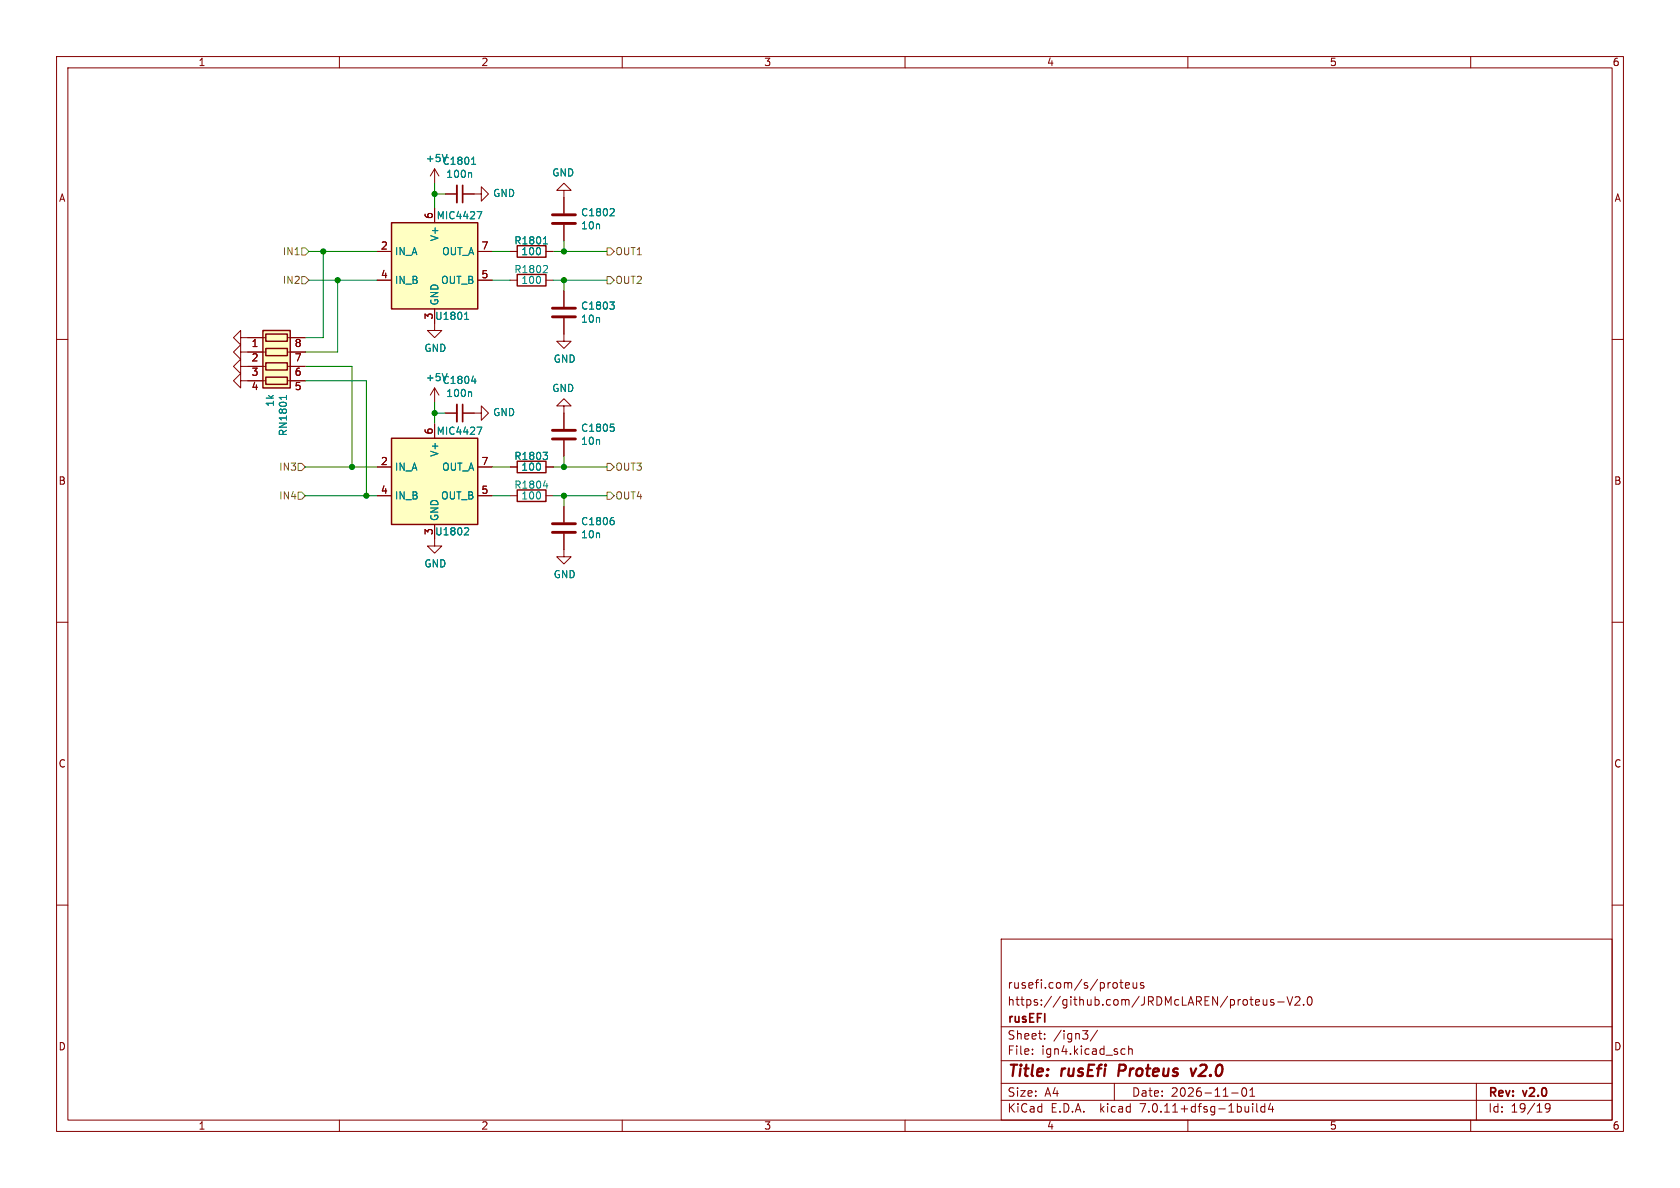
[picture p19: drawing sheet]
<svg xmlns="http://www.w3.org/2000/svg" width="297mm" height="210mm" viewBox="0 0 297 210" stroke-linecap="round" stroke-linejoin="round" font-family="sans-serif">
<defs><g id="words">
<g font-size="2.8" fill="#840000">
<text x="178" y="190.9">Title:</text>
<text x="187.7" y="190.9">rusEfi</text>
<text x="198.6" y="190.9">Proteus</text>
<text x="212.2" y="190.9">v2.0</text>
</g>
<g font-size="2.1" fill="#840000">
<text x="178" y="178">https://github.com/JRDMcLAREN/proteus-V2.0</text>
<text x="178" y="175">rusefi.com/s/proteus</text>
<text x="178" y="184">Sheet:</text>
<text x="178" y="181.2">rusEFI</text>
<text x="186.2" y="184">/ign3/</text>
<text x="178" y="186.7">File:</text>
<text x="184.1" y="186.7">ign4.kicad_sch</text>
<text x="178" y="196.9">KiCad</text>
<text x="178" y="194.1">Size:</text>
<text x="184.7" y="194.1">A4</text>
<text x="185.7" y="196.9">E.D.A.</text>
<text x="194.6" y="196.9">kicad</text>
<text x="200" y="194.1">Date:</text>
<text x="201.8" y="196.9">7.0.11+dfsg-1build4</text>
<text x="207" y="194.1">2026-11-01</text>
<text x="263" y="194.3">Rev:</text>
<text x="263" y="196.9">Id:</text>
<text x="267.1" y="196.9">19/19</text>
<text x="269.4" y="194.3">v2.0</text>
</g>
<g font-size="1.8" fill="#840000">
<text x="35" y="11.9">1</text>
<text x="85" y="11.9">2</text>
<text x="135" y="11.9">3</text>
<text x="185" y="11.9">4</text>
<text x="235" y="11.9">5</text>
<text x="285" y="11.9">6</text>
<text x="10.3" y="35.9">A</text>
<text x="285.3" y="35.9">A</text>
<text x="76.6" y="38.8" transform="rotate(-90 76.6 38.8)">6</text>
<text x="67.2" y="44.2">2</text>
<text x="85" y="44.2">7</text>
<text x="67.2" y="49.3">4</text>
<text x="85" y="49.3">5</text>
<text x="76.6" y="56.6" transform="rotate(-90 76.6 56.6)">3</text>
<text x="44.4" y="61.7">1</text>
<text x="44.4" y="64.2">2</text>
<text x="52" y="64.2">7</text>
<text x="52" y="61.7">8</text>
<text x="44.4" y="66.8">3</text>
<text x="44.4" y="69.3">4</text>
<text x="52" y="69.3">5</text>
<text x="52" y="66.8">6</text>
<text x="76.6" y="76.9" transform="rotate(-90 76.6 76.9)">6</text>
<text x="67.2" y="82.3">2</text>
<text x="85" y="82.3">7</text>
<text x="10.3" y="85.9">B</text>
<text x="67.2" y="87.4">4</text>
<text x="85" y="87.4">5</text>
<text x="285.3" y="85.9">B</text>
<text x="76.6" y="94.7" transform="rotate(-90 76.6 94.7)">3</text>
<text x="10.3" y="135.9">C</text>
<text x="285.3" y="135.9">C</text>
<text x="10.3" y="185.9">D</text>
<text x="285.3" y="185.9">D</text>
<text x="35" y="199.9">1</text>
<text x="85" y="199.9">2</text>
<text x="135" y="199.9">3</text>
<text x="185" y="199.9">4</text>
<text x="235" y="199.9">5</text>
<text x="285" y="199.9">6</text>
</g>
<g font-size="1.8" fill="#008484">
<text x="75.2" y="28.9">+5V</text>
<text x="78.1" y="29.3">C1801</text>
<text x="78.8" y="31.6">100n</text>
<text x="87.1" y="35">GND</text>
<text x="97.5" y="31.4">GND</text>
<text x="77.1" y="39">MIC4427</text>
<text x="102.6" y="38.4">C1802</text>
<text x="102.6" y="40.7">10n</text>
<text x="69.7" y="45.3">IN_A</text>
<text x="77.7" y="42.7" transform="rotate(-90 77.7 42.7)">V+</text>
<text x="78.1" y="45.3">OUT_A</text>
<text x="90.8" y="43.4">R1801</text>
<text x="92.1" y="45.3">100</text>
<text x="69.7" y="50.4">IN_B</text>
<text x="77.9" y="50.4">OUT_B</text>
<text x="90.8" y="48.5">R1802</text>
<text x="92.1" y="50.4">100</text>
<text x="76.8" y="56.7">U1801</text>
<text x="77.7" y="54.1" transform="rotate(-90 77.7 54.1)">GND</text>
<text x="102.6" y="54.9">C1803</text>
<text x="102.6" y="57.3">10n</text>
<text x="74.9" y="62.4">GND</text>
<text x="97.8" y="64.3">GND</text>
<text x="48.6" y="72" transform="rotate(-90 48.6 72)">1k</text>
<text x="75.2" y="67.6">+5V</text>
<text x="78.1" y="68.1">C1804</text>
<text x="78.8" y="70.4">100n</text>
<text x="97.5" y="69.5">GND</text>
<text x="50.9" y="77.2" transform="rotate(-90 50.9 77.2)">RN1801</text>
<text x="77.1" y="77.1">MIC4427</text>
<text x="87.1" y="73.8">GND</text>
<text x="102.6" y="76.5">C1805</text>
<text x="69.7" y="83.4">IN_A</text>
<text x="77.7" y="80.8" transform="rotate(-90 77.7 80.8)">V+</text>
<text x="78.1" y="83.4">OUT_A</text>
<text x="90.8" y="81.5">R1803</text>
<text x="92.1" y="83.4">100</text>
<text x="102.6" y="78.8">10n</text>
<text x="69.7" y="88.5">IN_B</text>
<text x="77.9" y="88.5">OUT_B</text>
<text x="90.8" y="86.6">R1804</text>
<text x="92.1" y="88.5">100</text>
<text x="76.8" y="94.8">U1802</text>
<text x="77.7" y="92.2" transform="rotate(-90 77.7 92.2)">GND</text>
<text x="102.6" y="93">C1806</text>
<text x="102.6" y="95.4">10n</text>
<text x="74.9" y="100.5">GND</text>
<text x="97.8" y="102.4">GND</text>
</g>
<g font-size="1.8" fill="#848400">
<text x="49.9" y="45.3">IN1</text>
<text x="108.7" y="45.3">OUT1</text>
<text x="49.9" y="50.4">IN2</text>
<text x="108.7" y="50.4">OUT2</text>
<text x="49.3" y="83.4">IN3</text>
<text x="108.7" y="83.4">OUT3</text>
<text x="49.3" y="88.5">IN4</text>
<text x="108.7" y="88.5">OUT4</text>
</g>
</g></defs>
<g fill="none" stroke="#840000" stroke-width=".18">
<path d="M10 10h277v190h-277zM12 12h273v186h-273zM60 10v2M110 10v2M160 10v2M210 10v2M260 10v2M76.8 29.8v2.6M76.8 36.8v2.6M76.8 29.8l-.7 1.3M76.8 29.8l.8 1.3M78.7 34.3h2.1"/>
<path d="M81.8 34.3h3.3v-1.3l1.3 1.3-1.3 1.3v-1.3M99.7 33.7h1.3l-1.3-1.3-1.3 1.3h1.3v4M99.7 39.8v2.7M10 60h2M42.5 59.7v-1.3l-1.2 1.3 1.2 1.3v-1.3h4.5M50.8 59.7h3.2M66.7 44.5h2.5M66.7 49.5h2.5M76.8 54.6v3.8h1.3l-1.3 1.3-1.2-1.3h1.2M84.5 44.5h2.5M84.5 49.5h2.5M90.2 44.5h1.2"/>
<path d="M90.2 49.5h1.2M96.5 44.5h1.3M96.5 49.5h1.3M99.7 56.3v4h1.3l-1.3 1.3-1.3-1.3h1.3M99.7 51.4v2.8M285 60h2M42.5 64.8v-1.3l-1.2 1.3 1.2 1.2v-1.2h4.5M42.5 62.2v-1.2l-1.2 1.2 1.2 1.3v-1.3h4.5M42.5 67.3v-1.3l-1.2 1.3 1.2 1.3v-1.3h4.5M50.8 62.2h3.2M50.8 64.8h3.2M50.8 67.3h3.2"/>
<path d="M76.8 68.6l-.7 1.3M76.8 68.6v2.5M76.8 74.9v2.6M76.8 68.6l.8 1.3M78.7 73h2.1M81.8 73h3.3v-1.2l1.3 1.2-1.3 1.3v-1.3M99.7 71.8h1.3l-1.3-1.3-1.3 1.3h1.3v4M99.7 77.9v2.7M66.7 82.6h2.5M66.7 87.6h2.5M76.8 92.7v3.8h1.3l-1.3 1.3-1.2-1.3h1.2M84.5 82.6h2.5"/>
<path d="M84.5 87.6h2.5M90.2 82.6h1.2M90.2 87.6h1.2M96.5 82.6h1.3M96.5 87.6h1.3M99.7 94.4v4h1.3l-1.3 1.3-1.3-1.3h1.3M99.7 89.5v2.8M10 110h2M285 110h2M10 160h2M285 160h2M177 166h108v32h-108z"/>
<path d="M197.5 173.8v.8M198 173.7h.5M198.2 173.2v1.3l.3 .2M199 174.2l.7-.1-.1-.3-.4-.1-.2 .2v.7h.6M200.3 173.7l.1 .9 .3 .1 .3-.1M201 173.7v1M202.2 173.8l-.4-.1-.2 .2 .1 .2 .5 .2v.3h-.6M222 177.6h.6M222 176.8l.5-.1 .2 .4-.7 .1M223.3 176.7l.1 .9 .3 .1 .3-.1M224 176.7v1M225.2 176.8l-.4-.1-.2 .2 .1 .2 .5 .2v.3h-.6"/>
<path d="M225.9 177.1h1.1M227.5 176.2l.5 1.5 .5-1.5M229 176.3l.5-.1 .2 .1 .1 .3-.9 1.1h.9M230.5 177.6v.1M231.2 176.3l.3-.1a.81 .81 0 0 1 .5 .6 .81 .81 0 0 1-.3 .8l-.1 .1a.81 .81 0 0 1-.4-1.4zM60 198v2M110 198v2M160 198v2M177 194.5h108M177 191.5h108M177 187.5h108M177 181.5h108"/>
<path d="M182.5 186.3v.1M182.5 185.5v.1M184.7 183.6v.1M184.7 182.8v.1M191.4 182.2h.9l-.5 .6M192 182.8l.3 .3v.3l-.3 .3M194 182.1l-1.3 2M197 191.5v3M198.5 185.4l.4 .1M198.9 186.3l-.4 .1M199.5 185.5l.2-.1 .4 .1 .1 .9M199.5 184.9v1.5"/>
<path d="M210 198v2M217.7 193.2h1.2M219.7 192.4l.2-.1a.81 .81 0 0 1 .6 .6 .81 .81 0 0 1-.3 .8l-.2 .1a.81 .81 0 0 1-.3-1.4zM221 193.8h.8M221 192.7l.4-.4v1.5M221.5 195.1v.1M221.5 195.6v1M222.2 195.1v1.3l.2 .2M223.6 195.7l-.4-.1-.3 .3v.4l.1 .2h.6M223.6 195.1v1.5M224.6 195l-.4 1.1h1M225 195.6v1"/>
<path d="M260 198v2M261 191.5v6.5M274 195.7l-.3 .3h-.2l-.3-.3 .1-.5 .4-.1 .3 .1a.99 .99 0 0 1-.4 1.4h-.3"/>
</g>
<path d="M197.9 188.2l-.2 2M210.5 188.9l.3 1.3 .7-1.3" fill="none" stroke="#840000" stroke-width=".4"/>
<g fill="#ffffc2" stroke="#ffffc2" stroke-width=".18">
<path d="M46.5 58.4h4.8v10.2h-4.8z"/>
<path d="M69.2 39.4h15.3v15.2h-15.3z"/>
<path d="M69.2 77.5h15.3v15.2h-15.3z"/>
</g>
<path d="M69.2 39.4h15.3v15.2h-15.3zM46.5 58.4h4.8v10.2h-4.8zM47 59.1h3.8v1.2h-3.8zM91.4 43.4h5.1v2.1h-5.1zM91.4 48.5h5.1v2h-5.1zM47 61.6h3.8v1.3h-3.8zM47 64.1h3.8v1.3h-3.8zM47 66.7h3.8v1.2h-3.8zM69.2 77.5h15.3v15.2h-15.3zM91.4 81.5h5.1v2.1h-5.1zM91.4 86.6h5.1v2h-5.1z" fill="none" stroke="#840000" stroke-width=".25"/>
<g fill="none" stroke="#008484" stroke-width=".18">
<path d="M79 27.3l-.4 1.3M83.2 30.5l.2 .2v.7M83.4 29.1h.7M83.5 28.1l.2-.3v1.3M84.3 37.4h.9l-.6 1.3M108.4 36.9l.2 .2-.1 .3-.7 .7h.8M82.1 56.5h.8M82.2 55.5l.3-.3v1.3M96.1 43.1h.7M96.2 42.2l.2-.3v1.2M96.6 46.9l.2 .3-.1 .3-.7 .7h.8M107.8 53.4h.8l-.4 .5"/>
<path d="M108.4 53.9l.2 .2v.3l-.2 .3M50.6 69.9v.7M50.6 70.3h-1.2l.3 .2M79 66l-.4 1.3M83.2 69.3l.2 .1v.7M83.4 67.4h.8M84 66.9v.9M84.3 75.5h.9l-.6 1.3M96 80h.8l-.4 .4M107.9 75h.6M108.4 75.5l.2 .2v.3l-.2 .2M82.3 93.3l.4 .1 .2 .3-.8 .9h.8"/>
<path d="M96.1 85.9h.8M96.6 80.4l.2 .3v.3l-.2 .2M96.7 85.5v.8M108.2 91.5h.3M108.4 92l.2 .2v.3l-.2 .3"/>
</g>
<path d="M80.8 32.8v3M80.8 71.5v3" fill="none" stroke="#840000" stroke-width=".33"/>
<path d="M81.8 32.8v3M81.8 71.5v3" fill="none" stroke="#840000" stroke-width=".3"/>
<path d="M97.7 38h4M97.7 39.5h4M97.7 56h4M97.7 54.5h4M97.7 76.1h4M97.7 77.6h4M97.7 94.1h4M97.7 92.6h4" fill="none" stroke="#840000" stroke-width=".51"/>
<path d="M53.3 48.9h.7l.6 .6-.6 .7h-.7zM53.3 43.8h.7l.6 .7-.6 .6h-.7zM107.3 43.8h.6l.7 .7-.7 .6h-.6zM107.3 48.9h.6l.7 .6-.7 .7h-.6zM52.7 87h.6l.7 .6-.7 .7h-.6zM52.7 81.9h.6l.7 .7-.7 .6h-.6zM107.3 81.9h.6l.7 .7-.7 .6h-.6zM107.3 87h.6l.7 .6-.7 .7h-.6z" fill="none" stroke="#848400" stroke-width=".18"/>
<g fill="none" stroke="#008400" stroke-width=".18">
<path d="M76.8 32.4v4.4M76.8 34.3h1.9M54.6 44.5h12.1M54.6 49.5h12.1M57.1 44.5v15.2h-3.1M59.7 49.5v12.7h-5.7M87 44.5h3.2M87 49.5h3.2M97.8 44.5h9.5M97.8 49.5h9.5M99.7 42.5v2M99.7 49.5v1.9"/>
<path d="M54 67.3h10.8v20.3M54 64.8h8.2v17.8M76.8 73h1.9M76.8 71.1v3.8M54 87.6h12.7M54 82.6h12.7M87 87.6h3.2M87 82.6h3.2M97.8 87.6h9.5M97.8 82.6h9.5M99.7 80.6v2M99.7 87.6v1.9"/>
</g>
<g fill="#008400" stroke="#008400" stroke-width=".18">
<circle cx="64.8" cy="87.6" r=".46"/>
<circle cx="59.7" cy="49.5" r=".46"/>
<circle cx="57.1" cy="44.5" r=".46"/>
<circle cx="99.7" cy="49.5" r=".46"/>
<circle cx="99.7" cy="44.5" r=".46"/>
<circle cx="76.8" cy="34.3" r=".46"/>
<circle cx="76.8" cy="73" r=".46"/>
<circle cx="62.2" cy="82.6" r=".46"/>
<circle cx="99.7" cy="82.6" r=".46"/>
<circle cx="99.7" cy="87.6" r=".46"/>
</g>
<use href="#words"/>
</svg>
